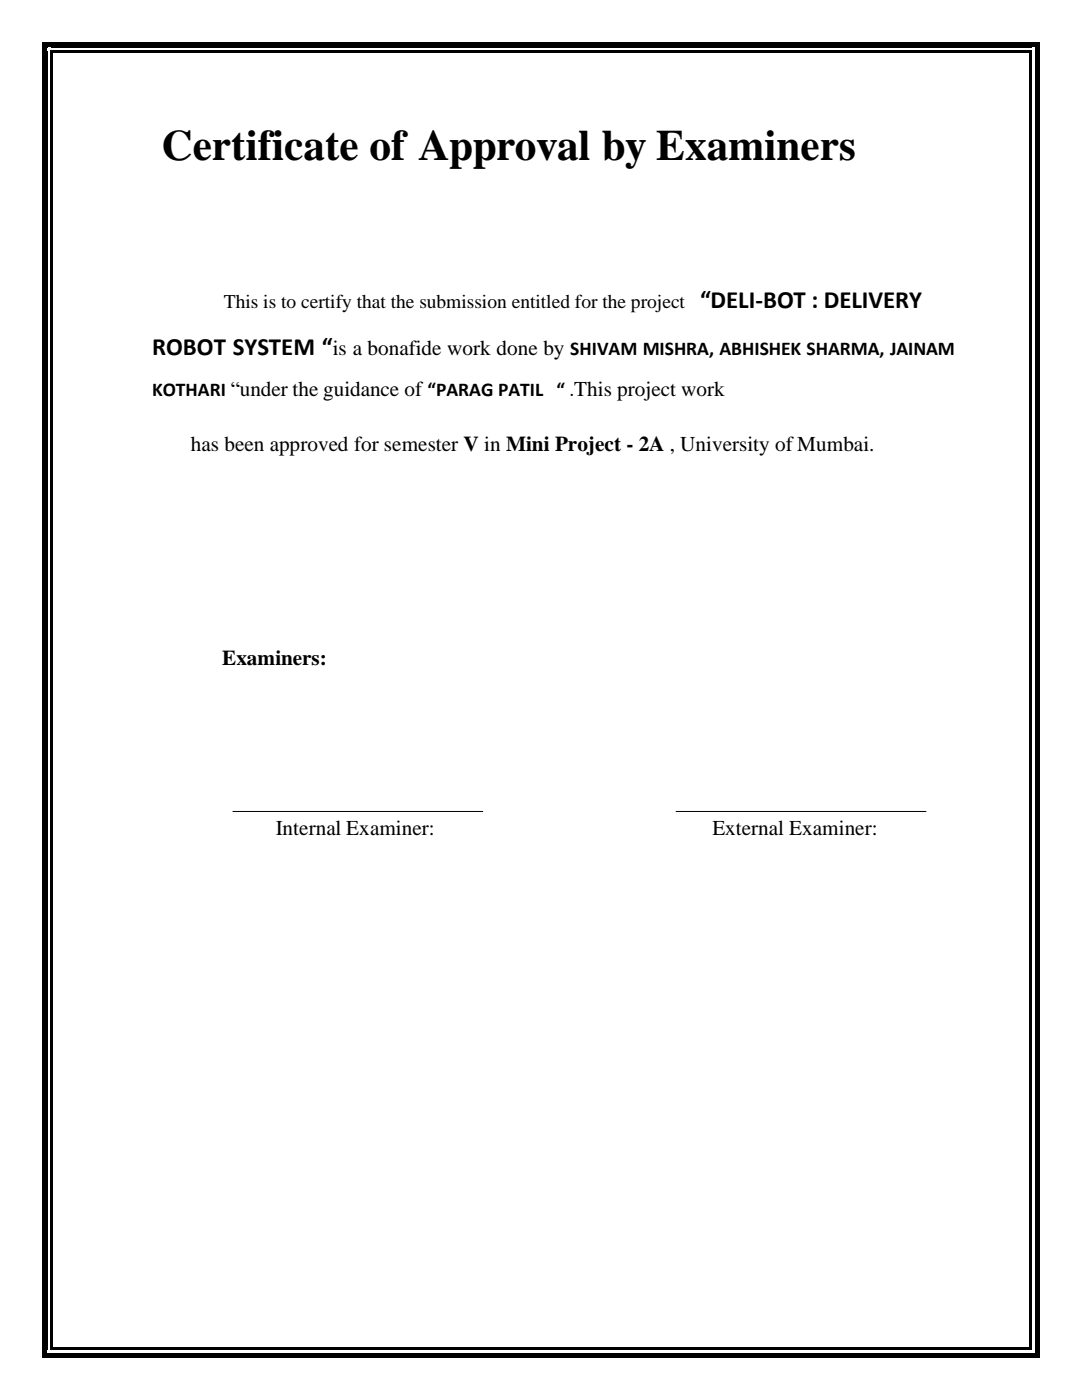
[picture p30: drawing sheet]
<svg xmlns="http://www.w3.org/2000/svg" width="216mm" height="279mm" viewBox="0 0 216 279" stroke-linecap="round" stroke-linejoin="round" font-family="sans-serif">
<defs><g id="words">
<text font-size="8.6" x="32.2" y="31.9">Certificate of Approval by Examiners</text>
<g font-size="5">
<text x="139.7" y="61.5">“DELI-BOT : DELIVERY</text>
<text x="30.4" y="70.9">ROBOT SYSTEM “</text>
</g>
<g font-size="4.2">
<text x="66.4" y="70.9">is a bonafide work done by SHIVAM MISHRA, ABHISHEK SHARMA, JAINAM</text>
<text x="38.1" y="90">has been approved for semester V in Mini Project - 2A , University ofMumbai.</text>
<text x="44.3" y="132.7">Examiners:</text>
<text x="55" y="166.6">Internal Examiner:</text>
<text x="142.1" y="166.6">External Examiner:</text>
</g>
<g font-size="3.9">
<text x="44.7" y="61.5">This is to certify that the submission entitled for the project</text>
<text x="30.4" y="79.1">KOTHARI “under the guidance of “PARAG PATIL “ .This project work</text>
</g>
</g></defs>
<g fill="#000">
<path d="M8.5 8.5h1v2h-1z" fill-rule="evenodd"/>
<path d="M8.5 8.5h2v1h-2z" fill-rule="evenodd"/>
</g>
<g fill="#fff">
<path d="M9.5 9.5h.5v1h-.5z" fill-rule="evenodd"/>
<path d="M9.5 9.5h1v.5h-1z" fill-rule="evenodd"/>
</g>
<g fill="#000">
<path d="M10 10h.5v.5h-.5z" fill-rule="evenodd"/>
<path d="M10 10h.5v.5h-.5z" fill-rule="evenodd"/>
<path d="M10.5 8.5h194.9v1h-194.9z" fill-rule="evenodd"/>
</g>
<path d="M10.5 9.5h194.9v.5h-194.9z" fill-rule="evenodd" fill="#fff"/>
<g fill="#000">
<path d="M10.5 10h194.9v.5h-194.9z" fill-rule="evenodd"/>
<path d="M205.4 8.5h2.1v1h-2.1z" fill-rule="evenodd"/>
<path d="M206.4 8.5h1.1v2h-1.1z" fill-rule="evenodd"/>
</g>
<g fill="#fff">
<path d="M205.9 9.5h.5v1h-.5z" fill-rule="evenodd"/>
<path d="M205.4 9.5h1v.5h-1z" fill-rule="evenodd"/>
</g>
<g fill="#000">
<path d="M205.4 10h.5v.5h-.5z" fill-rule="evenodd"/>
<path d="M205.4 10h.5v.5h-.5z" fill-rule="evenodd"/>
<path d="M8.5 10.5h1v258.4h-1z" fill-rule="evenodd"/>
</g>
<path d="M9.5 10.5h.5v258.4h-.5z" fill-rule="evenodd" fill="#fff"/>
<g fill="#000">
<path d="M10 10.5h.5v258.4h-.5z" fill-rule="evenodd"/>
<path d="M206.4 10.5h1.1v258.4h-1.1z" fill-rule="evenodd"/>
</g>
<path d="M205.9 10.5h.5v258.4h-.5z" fill-rule="evenodd" fill="#fff"/>
<g fill="#000">
<path d="M8.5 268.9h1v2.1h-1z" fill-rule="evenodd"/>
<path d="M8.5 269.9h2v1.1h-2z" fill-rule="evenodd"/>
<path d="M205.4 10.5h.5v258.4h-.5z" fill-rule="evenodd"/>
</g>
<g fill="#fff">
<path d="M9.5 268.9h.5v1h-.5z" fill-rule="evenodd"/>
<path d="M9.5 269.4h1v.5h-1z" fill-rule="evenodd"/>
</g>
<g fill="#000">
<path d="M10 268.9h.5v.5h-.5z" fill-rule="evenodd"/>
<path d="M10 268.9h.5v.5h-.5z" fill-rule="evenodd"/>
<path d="M10.5 269.9h194.9v1.1h-194.9z" fill-rule="evenodd"/>
</g>
<path d="M10.5 269.4h194.9v.5h-194.9z" fill-rule="evenodd" fill="#fff"/>
<g fill="#000">
<path d="M10.5 268.9h194.9v.5h-194.9z" fill-rule="evenodd"/>
<path d="M205.4 269.9h2.1v1.1h-2.1z" fill-rule="evenodd"/>
<path d="M206.4 268.9h1.1v2.1h-1.1z" fill-rule="evenodd"/>
</g>
<g fill="#fff">
<path d="M205.9 268.9h.5v1h-.5z" fill-rule="evenodd"/>
<path d="M205.4 269.4h1v.5h-1z" fill-rule="evenodd"/>
</g>
<g fill="#000">
<path d="M205.4 268.9h.5v.5h-.5z" fill-rule="evenodd"/>
<path d="M205.4 268.9h.5v.5h-.5z" fill-rule="evenodd"/>
</g>
<path d="M46.4 161.9h50M134.8 161.9h50" fill="none" stroke="#000" stroke-width=".2"/>
<use href="#words"/>
</svg>
